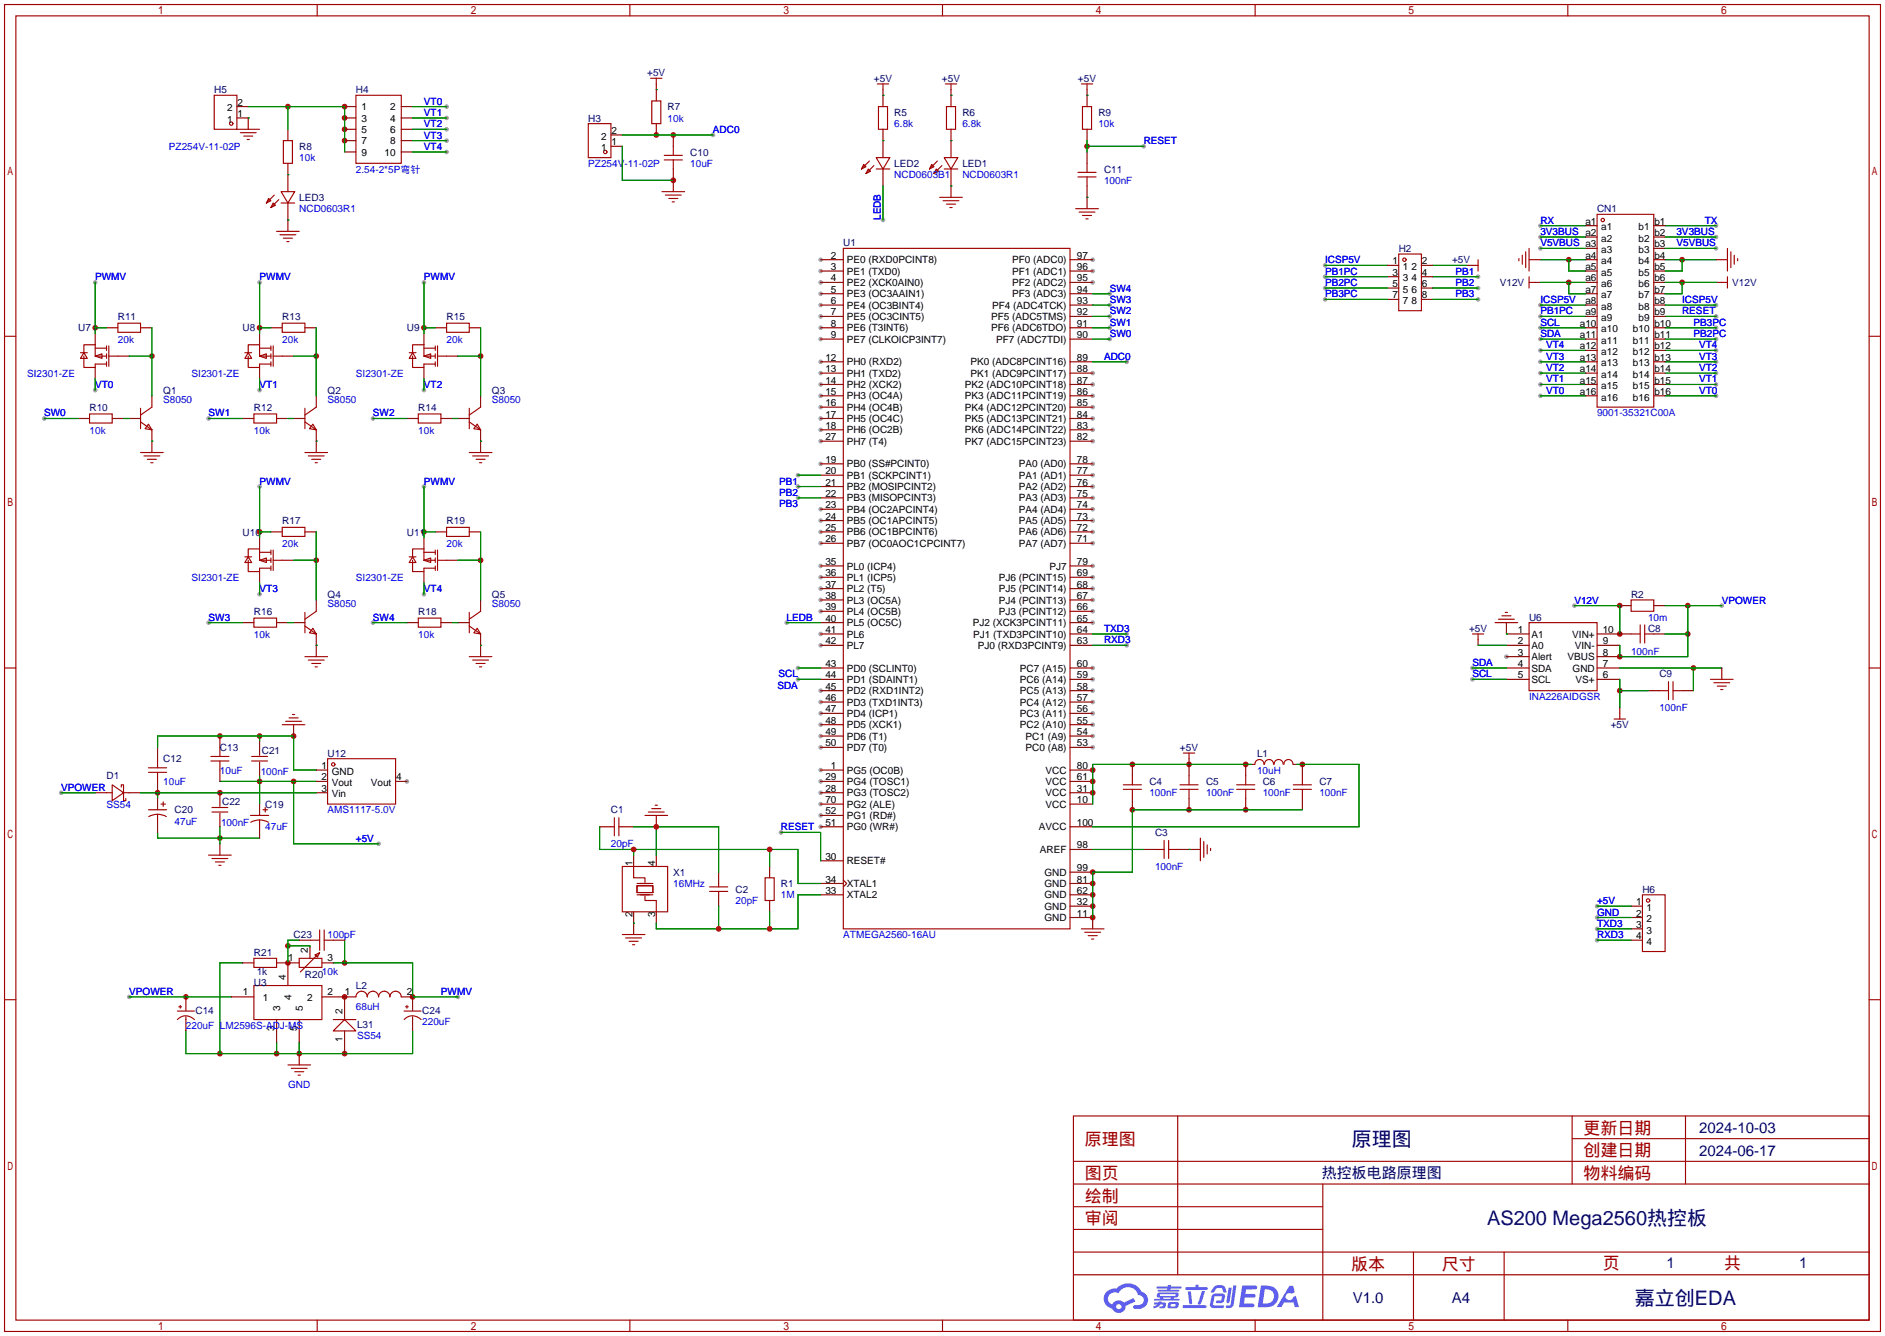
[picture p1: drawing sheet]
<svg xmlns="http://www.w3.org/2000/svg" width="422mm" height="299mm" viewBox="0 0 422 299" stroke-linecap="round" stroke-linejoin="round" font-family="sans-serif">
<defs><g id="words">
<g font-size="4.5" fill="#000080">
<text x="302.9" y="256.7">原理图</text>
<text x="333.2" y="274.4">AS200 Mega2560热控板</text>
<text x="366.4" y="292.2">嘉立创EDA</text>
</g>
<g font-size="3.8" fill="#a00000">
<text x="243.1" y="256.4">原理图</text>
<text x="354.8" y="253.9">更新日期</text>
<text x="354.8" y="259">创建日期</text>
<text x="243.1" y="269.1">绘制</text>
<text x="243.1" y="264">图页</text>
<text x="354.8" y="264">物料编码</text>
<text x="243.1" y="274.2">审阅</text>
<text x="302.8" y="284.4">版本</text>
<text x="323.1" y="284.4">尺寸</text>
<text x="359.2" y="284.1">页</text>
<text x="386.3" y="284.1">共</text>
</g>
<g font-size="3.4" fill="#000080">
<text x="380.7" y="253.7">2024-10-03</text>
<text x="296.2" y="263.9">热控板电路原理图</text>
<text x="380.7" y="258.8">2024-06-17</text>
<text x="373.5" y="283.9">1</text>
<text x="403.2" y="283.9">1</text>
<text x="303.1" y="291.8">V1.0</text>
<text x="325.3" y="291.8">A4</text>
</g>
<g font-size="2.2" fill="#000080">
<text x="145" y="17.1">+5V</text>
<text x="48" y="20.9">H5</text>
<text x="79.8" y="20.9">H4</text>
<text x="195.8" y="18.3">+5V</text>
<text x="211.1" y="18.3">+5V</text>
<text x="241.6" y="18.3">+5V</text>
<text x="131.8" y="27.2">H3</text>
<text x="149.6" y="24.7">R7</text>
<text x="200.4" y="26">R5</text>
<text x="215.6" y="26">R6</text>
<text x="246.1" y="26">R9</text>
<text x="67.1" y="33.6">R8</text>
<text x="154.7" y="34.9">C10</text>
<text x="200.4" y="37.4">LED2</text>
<text x="215.6" y="37.4">LED1</text>
<text x="247.4" y="38.7">C11</text>
<text x="67.1" y="45">LED3</text>
<text x="357.9" y="47.6">CN1</text>
<text x="189" y="55.2">U1</text>
<text x="313.4" y="56.4">H2</text>
<text x="325.4" y="59">+5V</text>
<text x="336.1" y="64.1">V12V</text>
<text x="388.2" y="64.1">V12V</text>
<text x="26.4" y="71.7">R11</text>
<text x="63.2" y="71.7">R13</text>
<text x="100.1" y="71.7">R15</text>
<text x="17.5" y="74.2">U7</text>
<text x="54.4" y="74.2">U8</text>
<text x="91.2" y="74.2">U9</text>
<text x="36.6" y="88.2">Q1</text>
<text x="73.4" y="88.2">Q2</text>
<text x="110.2" y="88.2">Q3</text>
<text x="20.1" y="92">R10</text>
<text x="56.9" y="92">R12</text>
<text x="93.7" y="92">R14</text>
<text x="54.4" y="119.9">U10</text>
<text x="63.2" y="117.4">R17</text>
<text x="91.2" y="119.9">U11</text>
<text x="100.1" y="117.4">R19</text>
<text x="56.9" y="137.7">R16</text>
<text x="73.4" y="133.9">Q4</text>
<text x="93.7" y="137.7">R18</text>
<text x="110.2" y="133.9">Q5</text>
<text x="365.5" y="133.9">R2</text>
<text x="329.2" y="141.5">+5V</text>
<text x="342.6" y="139">U6</text>
<text x="369.3" y="141.5">C8</text>
<text x="371.9" y="151.7">C9</text>
<text x="360.9" y="163.1">+5V</text>
<text x="36.6" y="170.7">C12</text>
<text x="49.3" y="168.2">C13</text>
<text x="58.7" y="169">C21</text>
<text x="73.4" y="169.5">U12</text>
<text x="264.4" y="168.2">+5V</text>
<text x="281.7" y="169.5">L1</text>
<text x="23.9" y="174.6">D1</text>
<text x="257.6" y="175.8">C4</text>
<text x="270.3" y="175.8">C5</text>
<text x="283" y="175.8">C6</text>
<text x="295.7" y="175.8">C7</text>
<text x="39.1" y="182.2">C20</text>
<text x="49.8" y="180.4">C22</text>
<text x="59.4" y="180.9">C19</text>
<text x="136.9" y="182.2">C1</text>
<text x="258.8" y="187.3">C3</text>
<text x="150.9" y="196.1">X1</text>
<text x="164.8" y="200">C2</text>
<text x="175" y="198.7">R1</text>
<text x="368" y="200">H6</text>
<text x="56.9" y="214.2">R21</text>
<text x="65.8" y="210.1">C23</text>
<text x="56.9" y="220.9">U3</text>
<text x="57.5" y="218.4">1k</text>
<text x="68.3" y="219">R20</text>
<text x="79.8" y="221.5">L2</text>
<text x="43.8" y="227">C14</text>
<text x="94.6" y="227">C24</text>
<text x="80" y="230.2">L31</text>
</g>
<g font-size="2.2">
<text x="53.2" y="23.7">2</text>
<text x="50.9" y="27.5">1</text>
<text x="50.9" y="24.9">2</text>
<text x="53.2" y="26.2">1</text>
<text x="81" y="24.7">1</text>
<text x="81" y="27.2">3</text>
<text x="81" y="29.8">5</text>
<text x="87.4" y="24.7">2</text>
<text x="87.4" y="27.2">4</text>
<text x="87.4" y="29.8">6</text>
<text x="81" y="32.3">7</text>
<text x="81" y="34.8">9</text>
<text x="86.2" y="34.8">10</text>
<text x="87.4" y="32.3">8</text>
<text x="134.7" y="33.8">1</text>
<text x="134.7" y="31.3">2</text>
<text x="137" y="32.6">1</text>
<text x="137" y="30">2</text>
<text x="355.3" y="50.3">a1</text>
<text x="358.8" y="51.6">a1</text>
<text x="367.2" y="51.6">b1</text>
<text x="370.7" y="50.3">b1</text>
<text x="370.7" y="52.9">b2</text>
<text x="186.2" y="58">2</text>
<text x="189.7" y="59">PE0 (RXD0PCINT8)</text>
<text x="226.8" y="59">PF0 (ADC0)</text>
<text x="241.3" y="58">97</text>
<text x="312.1" y="59.2">1</text>
<text x="318.6" y="59.2">2</text>
<text x="355.3" y="58">a4</text>
<text x="358.8" y="54.1">a2</text>
<text x="358.8" y="56.7">a3</text>
<text x="358.8" y="59.2">a4</text>
<text x="367.2" y="54.1">b2</text>
<text x="367.2" y="56.7">b3</text>
<text x="367.2" y="59.2">b4</text>
<text x="370.7" y="55.4">b3</text>
<text x="370.7" y="58">b4</text>
<text x="186.2" y="65.6">5</text>
<text x="186.2" y="63">4</text>
<text x="186.2" y="60.5">3</text>
<text x="189.7" y="64">PE2 (XCK0AIN0)</text>
<text x="189.7" y="61.5">PE1 (TXD0)</text>
<text x="226.8" y="61.5">PF1 (ADC1)</text>
<text x="226.8" y="64">PF2 (ADC2)</text>
<text x="241.3" y="60.5">96</text>
<text x="241.3" y="63">95</text>
<text x="241.3" y="65.6">94</text>
<text x="312.1" y="61.8">3</text>
<text x="312.1" y="64.3">5</text>
<text x="314.4" y="60.5">1</text>
<text x="314.4" y="63">3</text>
<text x="314.4" y="65.6">5</text>
<text x="316.3" y="65.6">6</text>
<text x="316.3" y="63">4</text>
<text x="316.3" y="60.5">2</text>
<text x="318.6" y="64.3">6</text>
<text x="318.6" y="61.8">4</text>
<text x="355.3" y="60.5">a5</text>
<text x="355.3" y="63">a6</text>
<text x="355.3" y="65.6">a7</text>
<text x="358.8" y="61.8">a5</text>
<text x="358.8" y="64.3">a6</text>
<text x="367.2" y="61.8">b5</text>
<text x="367.2" y="64.3">b6</text>
<text x="370.7" y="60.5">b5</text>
<text x="370.7" y="63">b6</text>
<text x="370.7" y="65.6">b7</text>
<text x="186.2" y="68.1">6</text>
<text x="186.2" y="70.7">7</text>
<text x="189.7" y="69.1">PE4 (OC3BINT4)</text>
<text x="189.7" y="71.7">PE5 (OC3CINT5)</text>
<text x="189.7" y="66.6">PE3 (OC3AAIN1)</text>
<text x="222.1" y="71.7">PF5 (ADC5TMS)</text>
<text x="222.3" y="69.1">PF4 (ADC4TCK)</text>
<text x="226.8" y="66.6">PF3 (ADC3)</text>
<text x="241.3" y="68.1">93</text>
<text x="241.3" y="70.7">92</text>
<text x="312.1" y="66.8">7</text>
<text x="314.4" y="68.1">7</text>
<text x="316.3" y="68.1">8</text>
<text x="318.6" y="66.8">8</text>
<text x="355.3" y="68.1">a8</text>
<text x="355.3" y="70.7">a9</text>
<text x="358.8" y="66.8">a7</text>
<text x="358.8" y="69.4">a8</text>
<text x="358.8" y="71.9">a9</text>
<text x="367.2" y="66.8">b7</text>
<text x="367.2" y="69.4">b8</text>
<text x="367.2" y="71.9">b9</text>
<text x="370.7" y="68.1">b8</text>
<text x="370.7" y="70.7">b9</text>
<text x="186.2" y="73.2">8</text>
<text x="186.2" y="75.7">9</text>
<text x="189.7" y="74.2">PE6 (T3INT6)</text>
<text x="189.7" y="76.7">PE7 (CLKOICP3INT7)</text>
<text x="222.1" y="74.2">PF6 (ADC6TDO)</text>
<text x="223.2" y="76.7">PF7 (ADC7TDI)</text>
<text x="241.3" y="73.2">91</text>
<text x="241.3" y="75.7">90</text>
<text x="354" y="73.2">a10</text>
<text x="354" y="75.7">a11</text>
<text x="358.8" y="74.5">a10</text>
<text x="358.8" y="77">a11</text>
<text x="365.9" y="74.5">b10</text>
<text x="365.9" y="77">b11</text>
<text x="370.7" y="73.2">b10</text>
<text x="370.7" y="75.7">b11</text>
<text x="185" y="83.4">13</text>
<text x="185" y="80.8">12</text>
<text x="189.7" y="81.8">PH0 (RXD2)</text>
<text x="217.5" y="81.8">PK0 (ADC8PCINT16)</text>
<text x="241.3" y="83.4">88</text>
<text x="241.3" y="80.8">89</text>
<text x="354" y="78.3">a12</text>
<text x="354" y="80.8">a13</text>
<text x="354" y="83.4">a14</text>
<text x="358.8" y="79.5">a12</text>
<text x="358.8" y="82.1">a13</text>
<text x="365.9" y="79.5">b12</text>
<text x="365.9" y="82.1">b13</text>
<text x="370.7" y="78.3">b12</text>
<text x="370.7" y="80.8">b13</text>
<text x="370.7" y="83.4">b14</text>
<text x="185" y="85.9">14</text>
<text x="185" y="88.4">15</text>
<text x="189.7" y="86.9">PH2 (XCK2)</text>
<text x="189.7" y="84.4">PH1 (TXD2)</text>
<text x="189.7" y="89.4">PH3 (OC4A)</text>
<text x="216.2" y="89.4">PK3 (ADC11PCINT19)</text>
<text x="216.2" y="86.9">PK2 (ADC10PCINT18)</text>
<text x="217.5" y="84.4">PK1 (ADC9PCINT17)</text>
<text x="241.3" y="88.4">86</text>
<text x="241.3" y="85.9">87</text>
<text x="354" y="85.9">a15</text>
<text x="354" y="88.4">a16</text>
<text x="358.8" y="84.6">a14</text>
<text x="358.8" y="87.2">a15</text>
<text x="358.8" y="89.7">a16</text>
<text x="365.9" y="84.6">b14</text>
<text x="365.9" y="87.2">b15</text>
<text x="365.9" y="89.7">b16</text>
<text x="370.7" y="85.9">b15</text>
<text x="370.7" y="88.4">b16</text>
<text x="185" y="91">16</text>
<text x="185" y="93.5">17</text>
<text x="189.7" y="92">PH4 (OC4B)</text>
<text x="189.7" y="94.5">PH5 (OC4C)</text>
<text x="216.2" y="94.5">PK5 (ADC13PCINT21)</text>
<text x="216.2" y="92">PK4 (ADC12PCINT20)</text>
<text x="241.3" y="93.5">84</text>
<text x="241.3" y="91">85</text>
<text x="185" y="96.1">18</text>
<text x="185" y="98.6">27</text>
<text x="189.7" y="97.1">PH6 (OC2B)</text>
<text x="189.7" y="99.6">PH7 (T4)</text>
<text x="216.2" y="97.1">PK6 (ADC14PCINT22)</text>
<text x="216.2" y="99.6">PK7 (ADC15PCINT23)</text>
<text x="241.3" y="96.1">83</text>
<text x="241.3" y="98.6">82</text>
<text x="185" y="106.2">20</text>
<text x="185" y="103.7">19</text>
<text x="189.7" y="107.2">PB1 (SCKPCINT1)</text>
<text x="189.7" y="104.7">PB0 (SS#PCINT0)</text>
<text x="228.3" y="107.2">PA1 (AD1)</text>
<text x="228.3" y="104.7">PA0 (AD0)</text>
<text x="241.3" y="106.2">77</text>
<text x="241.3" y="103.7">78</text>
<text x="185" y="108.8">21</text>
<text x="185" y="111.3">22</text>
<text x="185" y="113.8">23</text>
<text x="189.7" y="109.8">PB2 (MOSIPCINT2)</text>
<text x="189.7" y="112.3">PB3 (MISOPCINT3)</text>
<text x="228.3" y="112.3">PA3 (AD3)</text>
<text x="228.3" y="109.8">PA2 (AD2)</text>
<text x="241.3" y="113.8">74</text>
<text x="241.3" y="111.3">75</text>
<text x="241.3" y="108.8">76</text>
<text x="185" y="118.9">25</text>
<text x="185" y="116.4">24</text>
<text x="189.7" y="119.9">PB6 (OC1BPCINT6)</text>
<text x="189.7" y="117.4">PB5 (OC1APCINT5)</text>
<text x="189.7" y="114.8">PB4 (OC2APCINT4)</text>
<text x="228.3" y="114.8">PA4 (AD4)</text>
<text x="228.3" y="117.4">PA5 (AD5)</text>
<text x="228.3" y="119.9">PA6 (AD6)</text>
<text x="241.3" y="116.4">73</text>
<text x="241.3" y="118.9">72</text>
<text x="185" y="121.5">26</text>
<text x="189.7" y="122.5">PB7 (OC0AOC1CPCINT7)</text>
<text x="228.3" y="122.5">PA7 (AD7)</text>
<text x="241.3" y="121.5">71</text>
<text x="185" y="131.6">37</text>
<text x="185" y="126.5">35</text>
<text x="185" y="129.1">36</text>
<text x="189.7" y="127.5">PL0 (ICP4)</text>
<text x="189.7" y="130.1">PL1 (ICP5)</text>
<text x="223.8" y="130.1">PJ6 (PCINT15)</text>
<text x="235.2" y="127.5">PJ7</text>
<text x="241.3" y="131.6">68</text>
<text x="241.3" y="129.1">69</text>
<text x="241.3" y="126.5">79</text>
<text x="185" y="134.2">38</text>
<text x="185" y="136.7">39</text>
<text x="189.7" y="132.6">PL2 (T5)</text>
<text x="189.7" y="135.2">PL3 (OC5A)</text>
<text x="189.7" y="137.7">PL4 (OC5B)</text>
<text x="223.8" y="132.6">PJ5 (PCINT14)</text>
<text x="223.8" y="137.7">PJ3 (PCINT12)</text>
<text x="223.8" y="135.2">PJ4 (PCINT13)</text>
<text x="241.3" y="136.7">66</text>
<text x="241.3" y="134.2">67</text>
<text x="185" y="139.2">40</text>
<text x="185" y="141.8">41</text>
<text x="189.7" y="140.2">PL5 (OC5C)</text>
<text x="189.7" y="142.8">PL6</text>
<text x="218" y="140.2">PJ2 (XCK3PCINT11)</text>
<text x="218.1" y="142.8">PJ1 (TXD3PCINT10)</text>
<text x="241.3" y="139.2">65</text>
<text x="241.3" y="141.8">64</text>
<text x="340.1" y="141.8">1</text>
<text x="343.2" y="142.8">A1</text>
<text x="352.3" y="142.8">VIN+</text>
<text x="359.2" y="141.8">10</text>
<text x="185" y="149.4">43</text>
<text x="185" y="144.3">42</text>
<text x="189.7" y="145.3">PL7</text>
<text x="219.1" y="145.3">PJ0 (RXD3PCINT9)</text>
<text x="241.3" y="144.3">63</text>
<text x="241.3" y="149.4">60</text>
<text x="340.1" y="144.3">2</text>
<text x="340.1" y="146.9">3</text>
<text x="340.1" y="149.4">4</text>
<text x="343.2" y="145.3">A0</text>
<text x="343.2" y="147.9">Alert</text>
<text x="351.3" y="147.9">VBUS</text>
<text x="352.9" y="145.3">VIN-</text>
<text x="359.2" y="149.4">7</text>
<text x="359.2" y="146.9">8</text>
<text x="359.2" y="144.3">9</text>
<text x="185" y="154.5">45</text>
<text x="185" y="151.9">44</text>
<text x="189.7" y="155.5">PD2 (RXD1INT2)</text>
<text x="189.7" y="152.9">PD1 (SDAINT1)</text>
<text x="189.7" y="150.4">PD0 (SCLINT0)</text>
<text x="228.6" y="155.5">PC5 (A13)</text>
<text x="228.6" y="152.9">PC6 (A14)</text>
<text x="228.6" y="150.4">PC7 (A15)</text>
<text x="241.3" y="154.5">58</text>
<text x="241.3" y="151.9">59</text>
<text x="340.1" y="151.9">5</text>
<text x="343.2" y="150.4">SDA</text>
<text x="343.2" y="152.9">SCL</text>
<text x="352.4" y="150.4">GND</text>
<text x="353.1" y="152.9">VS+</text>
<text x="359.2" y="151.9">6</text>
<text x="185" y="157">46</text>
<text x="185" y="159.6">47</text>
<text x="189.7" y="158">PD3 (TXD1INT3)</text>
<text x="189.7" y="160.6">PD4 (ICP1)</text>
<text x="228.6" y="160.6">PC3 (A11)</text>
<text x="228.6" y="158">PC4 (A12)</text>
<text x="241.3" y="159.6">56</text>
<text x="241.3" y="157">57</text>
<text x="185" y="162.1">48</text>
<text x="185" y="164.6">49</text>
<text x="185" y="167.2">50</text>
<text x="189.7" y="163.1">PD5 (XCK1)</text>
<text x="189.7" y="165.6">PD6 (T1)</text>
<text x="228.6" y="163.1">PC2 (A10)</text>
<text x="229.8" y="165.6">PC1 (A9)</text>
<text x="241.3" y="164.6">54</text>
<text x="241.3" y="162.1">55</text>
<text x="241.3" y="167.2">53</text>
<text x="72" y="172.3">1</text>
<text x="74.3" y="173.5">GND</text>
<text x="186.2" y="172.3">1</text>
<text x="189.7" y="173.3">PG5 (OC0B)</text>
<text x="189.7" y="168.2">PD7 (T0)</text>
<text x="229.8" y="168.2">PC0 (A8)</text>
<text x="234.3" y="173.3">VCC</text>
<text x="241.3" y="172.3">80</text>
<text x="72" y="177.3">3</text>
<text x="72" y="174.8">2</text>
<text x="74.3" y="178.6">Vin</text>
<text x="74.3" y="176.1">Vout</text>
<text x="83.1" y="176.1">Vout</text>
<text x="88.8" y="174.8">4</text>
<text x="185" y="179.9">70</text>
<text x="185" y="177.3">28</text>
<text x="185" y="174.8">29</text>
<text x="189.7" y="178.3">PG3 (TOSC2)</text>
<text x="189.7" y="175.8">PG4 (TOSC1)</text>
<text x="234.3" y="178.3">VCC</text>
<text x="234.3" y="175.8">VCC</text>
<text x="241.3" y="177.3">31</text>
<text x="241.3" y="179.9">10</text>
<text x="241.3" y="174.8">61</text>
<text x="185" y="185">51</text>
<text x="185" y="182.4">52</text>
<text x="189.7" y="186">PG0 (WR#)</text>
<text x="189.7" y="183.4">PG1 (RD#)</text>
<text x="189.7" y="180.9">PG2 (ALE)</text>
<text x="232.8" y="186">AVCC</text>
<text x="234.3" y="180.9">VCC</text>
<text x="241.3" y="185">100</text>
<text x="233" y="191">AREF</text>
<text x="241.3" y="190">98</text>
<text x="141.8" y="194.1" transform="rotate(-90 141.8 194.1)">1</text>
<text x="146.9" y="194.1" transform="rotate(-90 146.9 194.1)">4</text>
<text x="185" y="192.6">30</text>
<text x="185" y="197.7">34</text>
<text x="189.7" y="193.6">RESET#</text>
<text x="234" y="196.1">GND</text>
<text x="241.3" y="197.7">81</text>
<text x="241.3" y="195.1">99</text>
<text x="185" y="200.2">33</text>
<text x="189.7" y="198.7">XTAL1</text>
<text x="189.7" y="201.2">XTAL2</text>
<text x="234" y="203.7">GND</text>
<text x="234" y="198.7">GND</text>
<text x="234" y="201.2">GND</text>
<text x="241.3" y="202.7">32</text>
<text x="241.3" y="200.2">62</text>
<text x="366.7" y="202.7">1</text>
<text x="141.8" y="205.5" transform="rotate(-90 141.8 205.5)">2</text>
<text x="146.9" y="205.5" transform="rotate(-90 146.9 205.5)">3</text>
<text x="234" y="206.3">GND</text>
<text x="241.3" y="205.3">11</text>
<text x="366.7" y="205.3">2</text>
<text x="366.7" y="207.8">3</text>
<text x="369" y="204">1</text>
<text x="369" y="206.5">2</text>
<text x="369" y="209.1">3</text>
<text x="64.5" y="215.2">1</text>
<text x="69" y="213.3" transform="rotate(-90 69 213.3)">2</text>
<text x="73.4" y="215.2">3</text>
<text x="366.7" y="210.4">4</text>
<text x="369" y="211.6">4</text>
<text x="64.1" y="219.5" transform="rotate(-90 64.1 219.5)">4</text>
<text x="54.4" y="222.8">1</text>
<text x="58.9" y="224.1">1</text>
<text x="62.8" y="226.3" transform="rotate(-90 62.8 226.3)">3</text>
<text x="65.3" y="224" transform="rotate(-90 65.3 224)">4</text>
<text x="67.9" y="226.3" transform="rotate(-90 67.9 226.3)">5</text>
<text x="68.9" y="224.1">2</text>
<text x="73.4" y="222.8">2</text>
<text x="76.8" y="227.1" transform="rotate(-90 76.8 227.1)">2</text>
<text x="77.2" y="222.8">1</text>
<text x="91.2" y="222.8">2</text>
<text x="61.5" y="230.9" transform="rotate(-90 61.5 230.9)">3</text>
<text x="66.6" y="230.9" transform="rotate(-90 66.6 230.9)">5</text>
<text x="76.8" y="233.4" transform="rotate(-90 76.8 233.4)">1</text>
</g>
<g font-size="2.2" fill="#00f">
<text x="95" y="23.4">VT0</text>
<text x="95" y="26">VT1</text>
<text x="95" y="28.5">VT2</text>
<text x="149.6" y="27.2">10k</text>
<text x="159.8" y="29.8">ADC0</text>
<text x="200.4" y="28.5">6.8k</text>
<text x="215.6" y="28.5">6.8k</text>
<text x="246.1" y="28.5">10k</text>
<text x="37.8" y="33.6">PZ254V-11-02P</text>
<text x="95" y="31">VT3</text>
<text x="95" y="33.6">VT4</text>
<text x="256.3" y="32.3">RESET</text>
<text x="67.1" y="36.1">10k</text>
<text x="79.8" y="38.7">2.54-2*5P弯针</text>
<text x="131.8" y="37.4">PZ254V-11-02P</text>
<text x="154.7" y="37.4">10uF</text>
<text x="200.4" y="39.9">NCD0603B1</text>
<text x="215.6" y="39.9">NCD0603R1</text>
<text x="247.4" y="41.2">100nF</text>
<text x="67.1" y="47.6">NCD0603R1</text>
<text x="197.4" y="49.3" transform="rotate(-90 197.4 49.3)">LEDB</text>
<text x="345.2" y="50.1">RX</text>
<text x="345.2" y="52.6">3V3BUS a2</text>
<text x="375.7" y="52.6">3V3BUS</text>
<text x="382" y="50.1">TX</text>
<text x="296.9" y="59">ICSP5V</text>
<text x="345.2" y="55.2">V5VBUS a3</text>
<text x="375.7" y="55.2">V5VBUS</text>
<text x="21.3" y="62.8">PWMV</text>
<text x="58.2" y="62.8">PWMV</text>
<text x="95" y="62.8">PWMV</text>
<text x="248.7" y="65.3">SW4</text>
<text x="296.9" y="61.5">PB1PC</text>
<text x="296.9" y="64.1">PB2PC</text>
<text x="326.1" y="64.1">PB2</text>
<text x="326.1" y="61.5">PB1</text>
<text x="248.7" y="70.4">SW2</text>
<text x="248.7" y="67.9">SW3</text>
<text x="296.9" y="66.6">PB3PC</text>
<text x="326.1" y="66.6">PB3</text>
<text x="345.2" y="70.4">PB1PC</text>
<text x="345.2" y="67.9">ICSP5V</text>
<text x="376.9" y="70.4">RESET</text>
<text x="376.9" y="67.9">ICSP5V</text>
<text x="26.4" y="76.8">20k</text>
<text x="63.2" y="76.8">20k</text>
<text x="100.1" y="76.8">20k</text>
<text x="248.7" y="75.5">SW0</text>
<text x="248.7" y="73">SW1</text>
<text x="345.2" y="73">SCL</text>
<text x="345.2" y="75.5">SDA</text>
<text x="379.5" y="75.5">PB2PC</text>
<text x="379.5" y="73">PB3PC</text>
<text x="247.4" y="80.6">ADC0</text>
<text x="346.5" y="83.1">VT2</text>
<text x="346.5" y="80.6">VT3</text>
<text x="346.5" y="78">VT4</text>
<text x="380.7" y="78">VT4</text>
<text x="380.7" y="80.6">VT3</text>
<text x="380.7" y="83.1">VT2</text>
<text x="6.1" y="84.4">SI2301-ZE</text>
<text x="21.3" y="86.9">VT0</text>
<text x="42.9" y="84.4">SI2301-ZE</text>
<text x="58.2" y="86.9">VT1</text>
<text x="79.8" y="84.4">SI2301-ZE</text>
<text x="95" y="86.9">VT2</text>
<text x="346.5" y="88.2">VT0</text>
<text x="346.5" y="85.7">VT1</text>
<text x="380.7" y="85.7">VT1</text>
<text x="380.7" y="88.2">VT0</text>
<text x="9.9" y="93.3">SW0</text>
<text x="36.6" y="90.2">S8050</text>
<text x="46.7" y="93.3">SW1</text>
<text x="73.4" y="90.2">S8050</text>
<text x="83.6" y="93.3">SW2</text>
<text x="110.2" y="90.2">S8050</text>
<text x="357.9" y="93.3">9001-35321C00A</text>
<text x="20.1" y="97.1">10k</text>
<text x="56.9" y="97.1">10k</text>
<text x="93.7" y="97.1">10k</text>
<text x="58.2" y="108.5">PWMV</text>
<text x="95" y="108.5">PWMV</text>
<text x="174.6" y="108.5">PB1</text>
<text x="174.6" y="111.1">PB2</text>
<text x="174.6" y="113.6">PB3</text>
<text x="63.2" y="122.5">20k</text>
<text x="100.1" y="122.5">20k</text>
<text x="42.9" y="130.1">SI2301-ZE</text>
<text x="79.8" y="130.1">SI2301-ZE</text>
<text x="58.2" y="132.6">VT3</text>
<text x="73.4" y="135.9">S8050</text>
<text x="95" y="132.6">VT4</text>
<text x="110.2" y="135.9">S8050</text>
<text x="352.8" y="135.2">V12V</text>
<text x="385.8" y="135.2">VPOWER</text>
<text x="46.7" y="139">SW3</text>
<text x="56.9" y="142.8">10k</text>
<text x="83.6" y="139">SW4</text>
<text x="93.7" y="142.8">10k</text>
<text x="176.3" y="139">LEDB</text>
<text x="247.4" y="141.5">TXD3</text>
<text x="369.3" y="139">10m</text>
<text x="247.4" y="144.1">RXD3</text>
<text x="329.9" y="149.2">SDA</text>
<text x="365.5" y="146.6">100nF</text>
<text x="174.2" y="154.2">SDA</text>
<text x="174.5" y="151.7">SCL</text>
<text x="329.9" y="151.7">SCL</text>
<text x="342.6" y="156.8">INA226AIDGSR</text>
<text x="371.9" y="159.3">100nF</text>
<text x="49.3" y="173.3">10uF</text>
<text x="58.4" y="173.5">100nF</text>
<text x="281.7" y="173.3">10uH</text>
<text x="13.7" y="177.1">VPOWER</text>
<text x="36.6" y="175.8">10uF</text>
<text x="257.6" y="178.4">100nF</text>
<text x="270.3" y="178.4">100nF</text>
<text x="283" y="178.4">100nF</text>
<text x="295.7" y="178.4">100nF</text>
<text x="23.9" y="180.9">SS54</text>
<text x="39.1" y="184.7">47uF</text>
<text x="49.5" y="185">100nF</text>
<text x="59.4" y="186">47uF</text>
<text x="73.4" y="182.2">AMS1117-5.0V</text>
<text x="175" y="186">RESET</text>
<text x="79.8" y="188.5">+5V</text>
<text x="136.9" y="189.8">20pF</text>
<text x="258.8" y="194.9">100nF</text>
<text x="150.9" y="198.7">16MHz</text>
<text x="164.8" y="202.5">20pF</text>
<text x="175" y="201.2">1M</text>
<text x="357.9" y="202.5">+5V</text>
<text x="357.9" y="205">GND</text>
<text x="357.9" y="207.6">TXD3</text>
<text x="73.4" y="210.1">100pF</text>
<text x="189" y="210.1">ATMEGA2560-16AU</text>
<text x="357.9" y="210.1">RXD3</text>
<text x="72.1" y="218.4">10k</text>
<text x="29" y="222.8">VPOWER</text>
<text x="79.8" y="226.1">68uH</text>
<text x="98.8" y="222.8">PWMV</text>
<text x="41.7" y="230.4">220uF</text>
<text x="49.3" y="230.4">LM2596S-ADJ-MS</text>
<text x="80" y="232.7">SS54</text>
<text x="94.6" y="229.5">220uF</text>
<text x="64.6" y="243.6">GND</text>
</g>
</g></defs>
<g fill="#999">
<circle cx="183.9" cy="172.5" r=".51"/>
<circle cx="183.9" cy="154.7" r=".51"/>
<circle cx="244.9" cy="114" r=".51"/>
<circle cx="244.9" cy="121.7" r=".51"/>
<circle cx="244.9" cy="116.6" r=".51"/>
<circle cx="244.9" cy="164.8" r=".51"/>
<circle cx="244.9" cy="162.3" r=".51"/>
<circle cx="244.9" cy="159.8" r=".51"/>
<circle cx="244.9" cy="157.2" r=".51"/>
<circle cx="244.9" cy="154.7" r=".51"/>
<circle cx="244.9" cy="131.8" r=".51"/>
<circle cx="244.9" cy="129.3" r=".51"/>
<circle cx="183.9" cy="119.1" r=".51"/>
<circle cx="183.9" cy="157.2" r=".51"/>
<circle cx="183.9" cy="159.8" r=".51"/>
<circle cx="183.9" cy="162.3" r=".51"/>
<circle cx="183.9" cy="164.8" r=".51"/>
<circle cx="183.9" cy="167.4" r=".51"/>
<circle cx="244.9" cy="60.7" r=".51"/>
<circle cx="244.9" cy="63.2" r=".51"/>
<circle cx="244.9" cy="167.4" r=".51"/>
<circle cx="244.9" cy="111.5" r=".51"/>
<circle cx="183.9" cy="185.2" r=".51"/>
<circle cx="183.9" cy="182.6" r=".51"/>
<circle cx="183.9" cy="180.1" r=".51"/>
<circle cx="244.9" cy="119.1" r=".51"/>
<circle cx="183.9" cy="86.1" r=".51"/>
<circle cx="183.9" cy="131.8" r=".51"/>
<circle cx="183.9" cy="134.4" r=".51"/>
<circle cx="183.9" cy="136.9" r=".51"/>
<circle cx="183.9" cy="142" r=".51"/>
<circle cx="183.9" cy="177.5" r=".51"/>
<circle cx="183.9" cy="116.6" r=".51"/>
<circle cx="244.9" cy="106.4" r=".51"/>
<circle cx="244.9" cy="109" r=".51"/>
<circle cx="183.9" cy="68.3" r=".51"/>
<circle cx="183.9" cy="70.9" r=".51"/>
<circle cx="183.9" cy="73.4" r=".51"/>
<circle cx="183.9" cy="75.9" r=".51"/>
<circle cx="244.9" cy="136.9" r=".51"/>
<circle cx="244.9" cy="93.7" r=".51"/>
<circle cx="244.9" cy="91.2" r=".51"/>
<circle cx="244.9" cy="88.6" r=".51"/>
<circle cx="183.9" cy="114" r=".51"/>
<circle cx="244.9" cy="103.9" r=".51"/>
<circle cx="244.9" cy="86.1" r=".51"/>
<circle cx="244.9" cy="139.4" r=".51"/>
<circle cx="183.9" cy="175" r=".51"/>
<circle cx="244.9" cy="58.2" r=".51"/>
<circle cx="183.9" cy="65.8" r=".51"/>
<circle cx="183.9" cy="63.2" r=".51"/>
<circle cx="183.9" cy="60.7" r=".51"/>
<circle cx="183.9" cy="58.2" r=".51"/>
<circle cx="183.9" cy="121.7" r=".51"/>
<circle cx="183.9" cy="103.9" r=".51"/>
<circle cx="183.9" cy="83.6" r=".51"/>
<circle cx="244.9" cy="126.7" r=".51"/>
<circle cx="244.9" cy="134.4" r=".51"/>
<circle cx="183.9" cy="144.5" r=".51"/>
<circle cx="183.9" cy="81" r=".51"/>
<circle cx="183.9" cy="88.6" r=".51"/>
<circle cx="183.9" cy="91.2" r=".51"/>
<circle cx="183.9" cy="93.7" r=".51"/>
<circle cx="183.9" cy="96.3" r=".51"/>
<circle cx="183.9" cy="98.8" r=".51"/>
<circle cx="244.9" cy="96.3" r=".51"/>
<circle cx="244.9" cy="83.6" r=".51"/>
<circle cx="183.9" cy="126.7" r=".51"/>
<circle cx="244.9" cy="98.8" r=".51"/>
<circle cx="183.9" cy="129.3" r=".51"/>
<circle cx="244.9" cy="152.1" r=".51"/>
<circle cx="244.9" cy="149.6" r=".51"/>
<circle cx="337.6" cy="147.1" r=".51"/>
<circle cx="91.2" cy="175" r=".51"/>
<circle cx="178.8" cy="106.4" r=".51"/>
<circle cx="178.8" cy="109" r=".51"/>
<circle cx="178.8" cy="111.5" r=".51"/>
<circle cx="178.8" cy="149.6" r=".51"/>
<circle cx="178.8" cy="152.1" r=".51"/>
<circle cx="248.7" cy="75.9" r=".51"/>
<circle cx="248.7" cy="73.4" r=".51"/>
<circle cx="248.7" cy="70.9" r=".51"/>
<circle cx="248.7" cy="68.3" r=".51"/>
<circle cx="248.7" cy="65.8" r=".51"/>
<circle cx="329.9" cy="149.6" r=".51"/>
<circle cx="329.9" cy="152.1" r=".51"/>
<circle cx="352.8" cy="135.6" r=".51"/>
<circle cx="385.8" cy="135.6" r=".51"/>
<circle cx="197.9" cy="49.3" r=".51"/>
<circle cx="176.3" cy="139.4" r=".51"/>
<circle cx="252.5" cy="81" r=".51"/>
<circle cx="159.8" cy="30.2" r=".51"/>
<circle cx="100.1" cy="23.9" r=".51"/>
<circle cx="100.1" cy="26.4" r=".51"/>
<circle cx="100.1" cy="29" r=".51"/>
<circle cx="100.1" cy="31.5" r=".51"/>
<circle cx="100.1" cy="34" r=".51"/>
<circle cx="256.3" cy="32.8" r=".51"/>
<circle cx="9.9" cy="93.7" r=".51"/>
<circle cx="21.3" cy="63.2" r=".51"/>
<circle cx="21.3" cy="87.4" r=".51"/>
<circle cx="46.7" cy="93.7" r=".51"/>
<circle cx="58.2" cy="63.2" r=".51"/>
<circle cx="58.2" cy="87.4" r=".51"/>
<circle cx="83.6" cy="93.7" r=".51"/>
<circle cx="95" cy="63.2" r=".51"/>
<circle cx="95" cy="87.4" r=".51"/>
<circle cx="46.7" cy="139.4" r=".51"/>
<circle cx="58.2" cy="109" r=".51"/>
<circle cx="58.2" cy="133.1" r=".51"/>
<circle cx="83.6" cy="139.4" r=".51"/>
<circle cx="95" cy="109" r=".51"/>
<circle cx="95" cy="133.1" r=".51"/>
<circle cx="13.7" cy="177.5" r=".51"/>
<circle cx="84.8" cy="189" r=".51"/>
<circle cx="175" cy="186.4" r=".51"/>
<circle cx="252.5" cy="144.5" r=".51"/>
<circle cx="252.5" cy="142" r=".51"/>
<circle cx="357.9" cy="202.9" r=".51"/>
<circle cx="357.9" cy="205.5" r=".51"/>
<circle cx="357.9" cy="208" r=".51"/>
<circle cx="357.9" cy="210.6" r=".51"/>
<circle cx="296.9" cy="59.4" r=".51"/>
<circle cx="331.2" cy="64.5" r=".51"/>
<circle cx="331.2" cy="62" r=".51"/>
<circle cx="296.9" cy="67.1" r=".51"/>
<circle cx="331.2" cy="67.1" r=".51"/>
<circle cx="296.9" cy="62" r=".51"/>
<circle cx="296.9" cy="64.5" r=".51"/>
<circle cx="102.6" cy="223.3" r=".51"/>
<circle cx="29" cy="223.3" r=".51"/>
<circle cx="345.2" cy="88.6" r=".51"/>
<circle cx="345.2" cy="86.1" r=".51"/>
<circle cx="345.2" cy="83.6" r=".51"/>
<circle cx="345.2" cy="81" r=".51"/>
<circle cx="345.2" cy="78.5" r=".51"/>
<circle cx="384.6" cy="78.5" r=".51"/>
<circle cx="384.6" cy="81" r=".51"/>
<circle cx="384.6" cy="83.6" r=".51"/>
<circle cx="384.6" cy="86.1" r=".51"/>
<circle cx="384.6" cy="88.6" r=".51"/>
<circle cx="384.6" cy="75.9" r=".51"/>
<circle cx="384.6" cy="73.4" r=".51"/>
<circle cx="384.6" cy="70.9" r=".51"/>
<circle cx="384.6" cy="68.3" r=".51"/>
<circle cx="384.6" cy="53.1" r=".51"/>
<circle cx="384.6" cy="50.5" r=".51"/>
<circle cx="345.2" cy="50.5" r=".51"/>
<circle cx="345.2" cy="53.1" r=".51"/>
<circle cx="345.2" cy="73.4" r=".51"/>
<circle cx="345.2" cy="75.9" r=".51"/>
<circle cx="345.2" cy="70.9" r=".51"/>
<circle cx="345.2" cy="68.3" r=".51"/>
<circle cx="384.6" cy="55.6" r=".51"/>
<circle cx="345.2" cy="55.6" r=".51"/>
</g>
<g fill="none" stroke="#a10000" stroke-width=".25">
<path d="M1 1h420.4v297.2h-420.4zM3.6 3.6h415.2v292.1h-415.2zM71.1 1v2.6M141.1 1v2.6M211.2 1v2.6M281.3 1v2.6M351.3 1v2.6M1 75.3h2.6M418.8 75.3h2.6M1 149.6h2.6M418.8 149.6h2.6M1 223.9h2.6"/>
<path d="M418.8 223.9h2.6M240.5 249.9h178.3v45.8h-178.3zM263.9 249.9v35.6M352.3 249.9v15.3M352.3 255h66.5M377.7 249.9v15.3M240.5 270.3h55.9M240.5 265.2h178.3M240.5 275.3h55.9M240.5 260.1h178.3M296.4 265.2v30.5M71.1 295.7v2.5"/>
<path d="M141.1 295.7v2.5M211.2 295.7v2.5M240.5 285.5h178.3M240.5 280.4h178.3M281.3 295.7v2.5M316.7 280.4v15.3M337.1 280.4v15.3M351.3 295.7v2.5"/>
</g>
<g fill="#5487ff">
<path d="M278.4 287.9h2.6a.48 .48 0 0 1 .7 .4 .48 .48 0 0 1-.7 .5h-1.8l-.1 1h1.9a.43 .43 0 0 1 .4 .5 .43 .43 0 0 1-.5 .3h-1.9l-.2 1.3h1.6a.45 .45 0 0 1 .6 .2 .45 .45 0 0 1-.1 .6l-3.3 .1z"/>
<path d="M288.9 288h.9l.4 1.4-.8 .4a.84 .84 0 0 0-1.2 .2 .84 .84 0 0 0 .3 1.2 .84 .84 0 0 0 1.2-.4l.1-.3 .6-.3 .7 2.5h-1l-.3-1h-2l-.6 1h-1.1z"/>
<path d="M275.3 288.4h.7l-.5 3.2a.36 .36 0 0 1-.3 .3 .36 .36 0 0 1-.4-.4z"/>
<path d="M276.4 287.9h.7l-.6 4.3a1.13 1.13 0 0 1-1.8 .6l.2-.4 .7-.1 .2-.2z"/>
<path d="M272.1 288.2l.6-.4h1a.77 .77 0 0 1 .8 .6l.3 .9-.1 .2h-.6l-.2-.9-.3-.1h-.9l-.7 1-.7-.1z"/>
<path d="M271.6 290l.6-.3h1.7a.81 .81 0 0 1 .6 .5 .81 .81 0 0 1-.1 .9 .81 .81 0 0 1-.9 .8h-.7a.32 .32 0 0 1-.3-.4 .32 .32 0 0 1 .4-.3h.7l.2-.9-1.6 .1-.4 1.9h2.2a.32 .32 0 0 1 .3 .4 .32 .32 0 0 1-.4 .3l-2.2-.1-.5-.3-.1-.5z"/>
<path d="M265.1 292.3h5a.33 .33 0 0 1 .3 .4 .33 .33 0 0 1-.4 .3h-4.8l-.2-.2z"/>
<path d="M269.3 289.1h.8l-.7 2a.98 .98 0 0 1-.7 1.1l-.3-.3z"/>
<path d="M266.2 289.2h.7l.3 2.6a.34 .34 0 0 1-.3 .3 .34 .34 0 0 1-.4-.2z"/>
<path d="M265.7 288.3h2.1l.3-.6h.5l-.1 .6h1.8a.32 .32 0 0 1 .4 .3 .32 .32 0 0 1-.4 .3h-4.5l-.2-.1z"/>
<path d="M258.7 291.7h.9l.1-.2h.6v.2h.8l.2 .2-.2 .9-1.3 .2v-.4h.7l.1-.4a.68 .68 0 0 0-1 .4l-1.1 .4-.2-.4 1-.4h-.7z"/>
<path d="M259.2 288.1h2.4l.1-.3h.7v.3h2.1l.3 .3-.3 .2h-2.2v.3h1.8l.2 .2-.2 .2h-4.6v-.4h2v-.3h-2.2l-.2-.1z"/>
<path d="M282.6 287.9l-.8 4.9h1.7a2.5 2.5 0 0 0 3-2.5 2.5 2.5 0 0 0-3.1-2.4zM283.4 288.8a1.65 1.65 0 0 1 2.1 1.6 1.65 1.65 0 0 1-2.2 1.5h-.3z"/>
<path d="M259.4 289.7l-.2 .7 .7 .2 .1 .3h-1.3l.1 .4h5.3l.3-.2-.2-.2h-1.2l.2-.3a.7 .7 0 0 0 .8-.2 .7 .7 0 0 0 0-.9h-4.2zM260 289.9l3.4 .1-.2 .2h-3.2zM260.7 290.6h1.7l-.2 .3h-1.4z"/>
<path d="M261.8 291.8a1.05 1.05 0 0 0 0 1.2 2.91 2.91 0 0 0 2.2-.2 .98 .98 0 0 0 0-1.2h-1.7zM262.4 292.1l.9-.1 .1 .4-.3 .2h-.8z"/>
<path d="M248.1 289.2a2.23 2.23 0 0 0-.7 2.3 2.23 2.23 0 0 0 1.8 1.6 1.58 1.58 0 0 0 1.8 .9 1.58 1.58 0 0 0 1.3-1.5l2.2-1-.5-.8-2.1 1a1.65 1.65 0 0 0-2.7 .5 1.47 1.47 0 0 1-.7-2.1 1.47 1.47 0 0 1 2.2-.4 2.3 2.3 0 0 1 2.3-1.4 2.3 2.3 0 0 1 2 1.8 1.12 1.12 0 0 1 1.3 1 1.12 1.12 0 0 1-1.1 1.2h-.7a.45 .45 0 0 0-.6 .3 .45 .45 0 0 0 .4 .6 2.21 2.21 0 0 0 2.3-.6 2.21 2.21 0 0 0 .5-2.3 2.13 2.13 0 0 0-1.3-1 3.3 3.3 0 0 0-5.6-.7l-1.1 .1zM250.1 292.7a.6 .6 0 0 1 1.2 0 .6 .6 0 0 1-1.2 0z"/>
</g>
<g fill="none" stroke="#a10000" stroke-width=".25">
<path d="M189 55.6h50.8v152.4h-50.8zM136.9 185.2h.8M137.7 183.1v4.1M138.7 183.1v4.1M138.7 185.2h.7M139.4 194.1h10.2v10.1h-10.2zM142 194.1v2.5h2.5v1M142.7 198.4h3.6v1.5h-3.6zM142.7 197.9h3.6M144.5 182.6h5.1M145.3 181.9h3.5M146 181.1h2.1"/>
<path d="M146.8 180.3h.5M159 199.6h4.1M159 198.6h4.1M161 197.9v.7M161 199.6v.8M171.4 196.6h2.1v5.1h-2.1zM258.8 190.2h2.1M260.9 188.2v4.1M261.9 188.2v4.1M261.9 190.2h2M139.4 209.3h5.1M140.2 210.1h3.6"/>
<path d="M141 210.8h2M141.7 211.6h.5M142.7 200.4h3.6M144.5 200.7v1h2.6v2.5"/>
</g>
<g fill="none" stroke="#870000" stroke-width=".25">
<path d="M183.9 58.2h5.1M239.8 58.2h5.1M183.9 60.7h5.1M183.9 63.2h5.1M183.9 68.3h5.1M183.9 70.9h5.1M183.9 73.4h5.1M183.9 75.9h5.1M183.9 65.8h5.1M239.8 60.7h5.1M239.8 63.2h5.1M239.8 68.3h5.1"/>
<path d="M239.8 70.9h5.1M239.8 73.4h5.1M239.8 75.9h5.1M239.8 65.8h5.1M183.9 86.1h5.1M183.9 93.7h5.1M183.9 91.2h5.1M183.9 88.6h5.1M183.9 83.6h5.1M183.9 81h5.1M183.9 96.3h5.1M183.9 98.8h5.1"/>
<path d="M239.8 86.1h5.1M239.8 93.7h5.1M239.8 91.2h5.1M239.8 88.6h5.1M239.8 83.6h5.1M239.8 81h5.1M239.8 96.3h5.1M239.8 98.8h5.1M183.9 114h5.1M183.9 116.6h5.1M183.9 119.1h5.1M183.9 111.5h5.1"/>
<path d="M183.9 106.4h5.1M183.9 109h5.1M183.9 103.9h5.1M239.8 114h5.1M239.8 116.6h5.1M239.8 119.1h5.1M239.8 111.5h5.1M239.8 106.4h5.1M239.8 109h5.1M239.8 103.9h5.1M183.9 121.7h5.1M183.9 131.8h5.1"/>
<path d="M183.9 129.3h5.1M183.9 134.4h5.1M183.9 136.9h5.1M183.9 139.4h5.1M183.9 126.7h5.1M239.8 121.7h5.1M239.8 131.8h5.1M239.8 129.3h5.1M239.8 134.4h5.1M239.8 136.9h5.1M239.8 139.4h5.1M239.8 126.7h5.1"/>
<path d="M183.9 144.5h5.1M183.9 154.7h5.1M183.9 159.8h5.1M183.9 157.2h5.1M183.9 152.1h5.1M183.9 149.6h5.1M183.9 142h5.1M239.8 144.5h5.1M239.8 154.7h5.1M239.8 159.8h5.1M239.8 157.2h5.1M239.8 152.1h5.1"/>
<path d="M239.8 149.6h5.1M239.8 142h5.1M183.9 177.5h5.1M183.9 172.5h5.1M183.9 164.8h5.1M183.9 162.3h5.1M183.9 167.4h5.1M183.9 175h5.1M239.8 177.5h5.1M239.8 172.5h5.1M239.8 164.8h5.1M239.8 162.3h5.1"/>
<path d="M239.8 167.4h5.1M239.8 175h5.1M134.4 185.2h2.5M139.4 185.2h2.6M142 191.5v2.6M147.1 182.6v2.6M147.1 191.5v2.6M161 195.3v2.6M172.5 194.1v2.5M183.9 185.2h5.1M183.9 197.9h5.1M183.9 192.8h5.1"/>
<path d="M183.9 182.6h5.1M183.9 180.1h5.1M189 197.1l.7 .8-.7 .7M239.8 185.2h5.1M239.8 197.9h5.1M239.8 190.2h5.1M239.8 180.1h5.1M239.8 195.3h5.1M256.3 190.2h2.5M263.9 190.2h2.5M142 204.2v5.1M147.1 204.2v2.6"/>
<path d="M161 200.4v2.5M172.5 201.7v2.5M183.9 200.4h5.1M239.8 205.5h5.1M239.8 202.9h5.1M239.8 200.4h5.1"/>
</g>
<path d="M134.4 185.2v5h44.4v7.7h5.1M142 190.2v1.3M142 185.2h19v10.1M147.1 185.2v6.3M172.5 190.2v3.9M142 206.8h.1M161 202.9v5.1M172.5 204.2v3.8M183.9 200.4h-5.1v7.6h-31.7v-1.2" fill="none" stroke="#008700" stroke-width=".25"/>
<g fill="#c00">
<circle cx="142" cy="190.2" r=".63"/>
<circle cx="172.5" cy="190.2" r=".63"/>
<circle cx="147.1" cy="185.2" r=".63"/>
<circle cx="161" cy="208" r=".63"/>
<circle cx="172.5" cy="208" r=".63"/>
<circle cx="279.1" cy="171.2" r=".63"/>
<circle cx="253.7" cy="171.2" r=".63"/>
<circle cx="244.9" cy="172.5" r=".63"/>
<circle cx="244.9" cy="175" r=".63"/>
<circle cx="244.9" cy="177.5" r=".63"/>
<circle cx="266.4" cy="171.2" r=".63"/>
<circle cx="291.8" cy="171.2" r=".63"/>
<circle cx="244.9" cy="205.5" r=".63"/>
<circle cx="244.9" cy="202.9" r=".63"/>
<circle cx="244.9" cy="200.4" r=".63"/>
<circle cx="244.9" cy="197.9" r=".63"/>
<circle cx="244.9" cy="195.3" r=".63"/>
<circle cx="279.1" cy="181.4" r=".63"/>
<circle cx="266.4" cy="181.4" r=".63"/>
<circle cx="253.7" cy="181.4" r=".63"/>
<circle cx="363" cy="135.6" r=".63"/>
<circle cx="363" cy="142" r=".63"/>
<circle cx="378.2" cy="135.6" r=".63"/>
<circle cx="378.2" cy="142" r=".63"/>
<circle cx="363" cy="147.1" r=".63"/>
<circle cx="363" cy="154.7" r=".63"/>
<circle cx="379.5" cy="149.6" r=".63"/>
<circle cx="150.9" cy="40.4" r=".63"/>
<circle cx="150.9" cy="30.2" r=".63"/>
<circle cx="147.1" cy="30.2" r=".63"/>
<circle cx="64.5" cy="23.9" r=".63"/>
<circle cx="77.2" cy="23.9" r=".63"/>
<circle cx="77.2" cy="26.4" r=".63"/>
<circle cx="77.2" cy="29" r=".63"/>
<circle cx="77.2" cy="31.5" r=".63"/>
<circle cx="243.6" cy="32.8" r=".63"/>
<circle cx="34" cy="79.8" r=".63"/>
<circle cx="21.3" cy="73.4" r=".63"/>
<circle cx="70.9" cy="79.8" r=".63"/>
<circle cx="58.2" cy="73.4" r=".63"/>
<circle cx="107.7" cy="79.8" r=".63"/>
<circle cx="95" cy="73.4" r=".63"/>
<circle cx="70.9" cy="125.5" r=".63"/>
<circle cx="58.2" cy="119.1" r=".63"/>
<circle cx="107.7" cy="125.5" r=".63"/>
<circle cx="95" cy="119.1" r=".63"/>
<circle cx="65.8" cy="175" r=".63"/>
<circle cx="58.2" cy="175" r=".63"/>
<circle cx="49.3" cy="164.8" r=".63"/>
<circle cx="58.2" cy="164.8" r=".63"/>
<circle cx="65.8" cy="164.8" r=".63"/>
<circle cx="49.3" cy="187.7" r=".63"/>
<circle cx="35.3" cy="177.5" r=".63"/>
<circle cx="49.3" cy="177.5" r=".63"/>
<circle cx="49.3" cy="236" r=".63"/>
<circle cx="62" cy="236" r=".63"/>
<circle cx="67.1" cy="236" r=".63"/>
<circle cx="77.2" cy="236" r=".63"/>
<circle cx="64.5" cy="211.8" r=".63"/>
<circle cx="64.5" cy="215.6" r=".63"/>
<circle cx="77.2" cy="215.6" r=".63"/>
<circle cx="92.5" cy="223.3" r=".63"/>
<circle cx="41.7" cy="223.3" r=".63"/>
<circle cx="77.2" cy="223.3" r=".63"/>
<circle cx="376.9" cy="58.2" r=".63"/>
<circle cx="351.5" cy="58.2" r=".63"/>
<circle cx="351.5" cy="63.2" r=".63"/>
<circle cx="376.9" cy="63.2" r=".63"/>
</g>
<g fill="none" stroke="#a10000" stroke-width=".25">
<path d="M145.8 17.5h2.5M147.1 17.5v1.3M196.6 18.8h2.5M197.9 18.8v1.3M211.8 18.8h2.6M213.1 18.8v1.3M242.3 18.8h2.6M243.6 18.8v1.3M48 21.3h5.1v7.7h-5.1zM53.1 29h5.1M53.8 29.7h3.6M54.6 30.5h2"/>
<path d="M55.4 31.2h.5M63.5 31.5h2v5.1h-2zM79.8 21.3h10.1v15.3h-10.1zM131.8 27.7h5.1v7.6h-5.1zM146 22.6h2.1v5.1h-2.1zM148.8 35.8h4.1M148.8 34.8h4.1M150.9 32.8v2M150.9 35.8v2M193.5 36.8l.6 .5-1.1 .5zM194.6 37.8l.5 .6-1 .5zM194.8 36.1l-1.8 1.7"/>
<path d="M195.8 37.1l-1.7 1.8M196.3 35.3h3.1l-1.5 2.5zM196.3 37.8h3.1M196.8 23.9h2.1v5.1h-2.1zM208.8 36.8l.5 .5-1 .5zM209.8 37.8l.5 .6-1 .5zM210.1 36.1l-1.8 1.7M211.1 37.1l-1.8 1.8M211.6 35.3h3l-1.5 2.5zM211.6 37.8h3M212.1 23.9h2v5.1h-2zM241.6 39.6h4"/>
<path d="M241.6 38.6h4M242.6 23.9h2v5.1h-2zM243.6 36.6v2M243.6 39.6v2.1M60.2 44.5l.5 .5-1 .5zM61.2 45.5l.5 .5-1 .5zM61.5 43.7l-1.8 1.8M62 51.8h5.1M62.5 44.7l-1.8 1.8M62.7 52.6h3.6M63 42.9h3l-1.5 2.6zM63 45.5h3"/>
<path d="M63.5 53.3h2M64.3 54.1h.5M148.3 42.9h5.1M149.1 43.7h3.6M149.9 44.5h2M150.6 45.2h.5M210.6 44.2h5M211.3 45h3.6M212.1 45.7h2M212.9 46.5h.5M241 46.7h5.1M241.8 47.5h3.6"/>
<path d="M242.6 48.3h2M243.3 49h.5M313.4 56.9h5.1v12.7h-5.1zM329.9 59.4h1.3M331.2 58.2v2.5M340.4 57.9v.5M341.1 57.2v2M341.9 56.4v3.5M342.6 55.6v5.1M357.9 48h12.7v43.2h-12.7zM387.1 55.6v5.1M387.9 56.4v3.5"/>
<path d="M388.6 57.2v2M389.4 57.9v.5M18 79h1.6M18.8 79.2v-2h2.5v2.6h2.6M18.8 79.8v2.5h2.5v-.8h2.6M18.8 79l.8 1.3h-1.6zM21.3 79.8l1.6-.6v1.1zM21.3 78h2.6M23.9 77.5v1M23.9 79.2v1.1M24.4 79.8h2M24.4 77.5v4.5"/>
<path d="M26.4 72.4h5.1v2h-5.1zM54.9 79h1.5M55.6 79.2v-2h2.6v2.6h2.5M55.6 79.8v2.5h2.6v-.8h2.5M55.6 79l.8 1.3h-1.5zM58.2 79.8l1.5-.6v1.1zM58.2 78h2.5M60.7 77.5v1M60.7 79.2v1.1M61.2 79.8h2M61.2 77.5v4.5M63.2 72.4h5.1v2h-5.1z"/>
<path d="M91.7 79h1.5M92.5 79.2v-2h2.5v2.6h2.5M92.5 79.8v2.5h2.5v-.8h2.5M92.5 79l.7 1.3h-1.5zM95 79.8l1.5-.6v1.1zM95 78h2.5M97.5 77.5v1M97.5 79.2v1.1M98 79.8h2.1M98 77.5v4.5M100.1 72.4h5.1v2h-5.1zM342.6 62v2.5"/>
<path d="M342.6 63.2h1.3M385.8 63.2h1.3M387.1 62v2.5M20.1 92.7h5v2h-5zM23.9 81v1M31.5 94.5l2.5 1.8M31.5 91.4v4.6M33.3 95l.7 1.3-1.5-.3zM34 91.2l-2.5 1.8M56.9 92.7h5.1v2h-5.1zM60.7 81v1M68.3 94.5l2.6 1.8"/>
<path d="M68.3 91.4v4.6M70.1 95l.8 1.3-1.6-.3zM70.9 91.2l-2.6 1.8M93.7 92.7h5.1v2h-5.1zM97.5 81v1M105.2 94.5l2.5 1.8M105.2 91.4v4.6M106.9 95l.8 1.3-1.5-.3zM107.7 91.2l-2.5 1.8M31.5 101.3h5.1M32.3 102.1h3.5M33 102.9h2.1"/>
<path d="M33.8 103.6h.5M63.2 118.1h5.1v2h-5.1zM68.3 101.3h5.1M69.1 102.1h3.5M69.8 102.9h2.1M70.6 103.6h.5M100.1 118.1h5.1v2h-5.1zM105.2 101.3h5M105.9 102.1h3.6M106.7 102.9h2M107.4 103.6h.5M54.9 124.7h1.5"/>
<path d="M55.6 125v-2.1h2.6v2.6h2.5M55.6 125.5v2.5h2.6v-.7h2.5M55.6 124.7l.8 1.3h-1.5zM56.9 138.4h5.1v2.1h-5.1zM58.2 125.5l1.5-.5v1zM58.2 123.7h2.5M60.7 123.2v1M60.7 125v1M60.7 126.7v1.1M61.2 123.2v4.6M61.2 125.5h2M68.3 137.2v4.5"/>
<path d="M70.9 136.9l-2.6 1.8M91.7 124.7h1.5M92.5 125v-2.1h2.5v2.6h2.5M92.5 125.5v2.5h2.5v-.7h2.5M92.5 124.7l.7 1.3h-1.5zM93.7 138.4h5.1v2.1h-5.1zM95 125.5l1.5-.5v1zM95 123.7h2.5M97.5 123.2v1M97.5 125v1M97.5 126.7v1.1M98 123.2v4.6"/>
<path d="M98 125.5h2.1M105.2 137.2v4.5M107.7 136.9l-2.5 1.8M335 139.4h5.1M335.8 138.7h3.5M336.5 137.9h2.1M337.3 137.2h.5M342.6 139.4h15.3v15.3h-15.3zM365.5 134.4h5.1v2.5h-5.1zM367.5 140v4M368.6 140v4M68.3 140.2l2.6 1.8"/>
<path d="M68.3 147.1h5.1M69.1 147.8h3.5M69.8 148.6h2.1M70.1 140.7l.8 1.3-1.6-.3zM70.6 149.4h.5M105.2 147.1h5M105.2 140.2l2.5 1.8M105.9 147.8h3.6M106.7 148.6h2M106.9 140.7l.8 1.3-1.5-.3zM107.4 149.4h.5M329.9 142h2.6"/>
<path d="M331.2 142v1.3M363 159.8v1.2M365.5 142h2M368.6 142h2M371.9 154.7h2M373.9 152.7v4M374.9 154.7h2M374.9 152.7v4M383.3 152.1h5.1M384 152.9h3.6M384.8 153.7h2M385.6 154.4h.5"/>
<path d="M23.9 177.5h1.2M25.1 175.8l2.6 1.7-2.6 1.8zM27.2 176.3v-.5h.5v3.5h.5v-.5M27.7 177.5h1.3M33.3 173h4M33.3 172h4M35.3 169.9v2.1M35.3 173v2M36.6 179.6v1M47.2 170.4h4.1M47.2 169.4h4.1M49.3 167.4v2"/>
<path d="M49.3 170.4v2.1M56.4 170.4h3.5M56.4 169.4h3.5M63.2 162.3h5.1M64 161.5h3.6M64.8 160.8h2M65.5 160h.5M73.4 169.9h15.2v10.2h-15.2zM251.7 176.8h4.1M251.7 175.8h4.1M253.7 173.7v2.1M253.7 176.8v2"/>
<path d="M264.4 176.8h4.1M264.4 175.8h4.1M265.2 168.7h2.5M266.4 168.7v1.2M266.4 173.7v2.1M266.4 176.8v2M277.1 176.8h4.1M277.1 175.8h4.1M279.1 173.7v2.1M279.1 176.8v2M281.2 171.2a1.01 1.01 0 0 1 1-1.1 1.01 1.01 0 0 1 1 1.1M283.4 171.2a1.01 1.01 0 0 1 1-1.1 1.01 1.01 0 0 1 1 1.1"/>
<path d="M285.5 171.2a1.01 1.01 0 0 1 1-1.1 1.01 1.01 0 0 1 1 1.1M287.7 171.2a1.01 1.01 0 0 1 1-1.1 1.01 1.01 0 0 1 1 1.1M289.8 176.8h4.1M289.8 175.8h4.1M291.8 173.7v2.1M291.8 176.8v2M361.7 161h2.5M33.3 181.4h4M35.3 182.4l.8 .1 1.2 .4M35.3 182.4l-.8 .1-1.2 .4M35.3 182.4v1.5M36.1 180.1h1"/>
<path d="M46.7 191.5h5.1M47.5 192.3h3.6M47.5 180.8h3.6M47.5 181.9h3.6M48.3 193h2M49 193.8h.5M56.1 182.6h4.1M58.2 183.6l.8 .1 1.1 .5M58.2 183.6l-.9 .1-1.1 .4M58.2 183.6v1.6M58.9 181.4h1M59.4 180.8v1.1"/>
<path d="M269 187.7v5.1M269.7 188.5v3.5M270.5 189.2v2.1M271.3 190v.5M56.9 214.6h5.1v2.1h-5.1zM67.1 214.6h5v2.1h-5zM69.6 210.6h2M70.6 213.9l1-.5-.5 1zM71.1 213.9l-3.8 3.8M71.6 208.3v4.6M72.6 210.6h2.1M72.6 208.3v4.6"/>
<path d="M242.3 208h5.1M243.1 208.8h3.5M243.8 209.5h2.1M244.6 210.3h.5M368 200.4h5.1v12.7h-5.1zM39.8 228.3l.8-.6 1-.2 1 .2 1 .6M39.8 226.4h3.8M40.1 225.5h.6M40.4 225.2v.6M41.7 227.7v.6M56.9 220.7h15.2v7.6h-15.2zM64.5 238.5h5.1"/>
<path d="M65.3 239.3h3.5M67.1 236v2.5M74.7 230.9l2.5-2.6 2.6 2.6zM74.7 228.3h5.1M79.8 223.3a1.27 1.27 0 0 1 1.2-1.3 1.27 1.27 0 0 1 1.3 1.3 1.27 1.27 0 0 1 1.3-1.3 1.27 1.27 0 0 1 1.2 1.3 1.27 1.27 0 0 1 1.3-1.3 1.27 1.27 0 0 1 1.3 1.3 1.27 1.27 0 0 1 1.2-1.3 1.27 1.27 0 0 1 1.3 1.3M90.6 228.3l.8-.6 1-.2 1 .2 1 .6M90.6 226.4h3.8M90.9 225.5h.6M91.2 225.2v.6M92.5 227.7v.6M66 240h2.1M66.8 240.8h.5"/>
<circle cx="51.8" cy="27.7" r=".38"/>
<circle cx="135.6" cy="34" r=".38"/>
<circle cx="314.7" cy="58.2" r=".38"/>
<circle cx="359.2" cy="49.3" r=".38"/>
<circle cx="74.7" cy="171.2" r=".38"/>
<circle cx="369.3" cy="201.7" r=".38"/>
</g>
<g fill="none" stroke="#870000" stroke-width=".25">
<path d="M147.1 18.8v3.8M53.1 23.9h2.5M53.1 26.4h2.5v2.6M64.5 29v2.5M64.5 36.6v6.3M77.2 23.9h2.6M77.2 26.4h2.6M77.2 29h2.6M77.2 31.5h2.6M77.2 34h2.6M89.9 23.9h2.6M89.9 26.4h2.6"/>
<path d="M89.9 29h2.6M89.9 31.5h2.6M89.9 34h2.6M136.9 32.8h2.5M136.9 30.2h2.5M147.1 27.7v2.5M150.9 30.2v2.6M150.9 37.8v5.1M197.9 20.1v3.8M197.9 29v6.3M197.9 37.8v3.9M213.1 20.1v3.8"/>
<path d="M213.1 29v6.3M213.1 37.8v6.4M243.6 20.1v3.8M243.6 29v2.5M243.6 34v2.6M64.5 45.5v6.3M243.6 41.7v5M310.9 59.4h2.5M318.5 59.4h2.6M328.7 59.4h1.2M342.6 58.2h2.6M355.3 58.2h2.6"/>
<path d="M355.3 50.5h2.6M355.3 53.1h2.6M355.3 55.6h2.6M370.6 58.2h2.5M370.6 50.5h2.5M370.6 53.1h2.5M370.6 55.6h2.5M384.6 58.2h2.5M21.3 74.7v2.5M23.9 73.4h2.5M26.4 79.8h2.6M31.5 73.4h2.5"/>
<path d="M58.2 74.7v2.5M60.7 73.4h2.5M63.2 79.8h2.6M68.3 73.4h2.6M95 74.7v2.5M97.5 73.4h2.6M100.1 79.8h2.5M105.2 73.4h2.5M310.9 67.1h2.5M310.9 62h2.5M310.9 64.5h2.5M318.5 67.1h2.6"/>
<path d="M318.5 62h2.6M318.5 64.5h2.6M343.9 63.2h1.3M355.3 73.4h2.6M355.3 63.2h2.6M355.3 60.7h2.6M355.3 65.8h2.6M355.3 68.3h2.6M355.3 70.9h2.6M355.3 75.9h2.6M355.3 78.5h2.6M370.6 73.4h2.5"/>
<path d="M370.6 63.2h2.5M370.6 60.7h2.5M370.6 65.8h2.5M370.6 68.3h2.5M370.6 70.9h2.5M370.6 75.9h2.5M370.6 78.5h2.5M384.6 63.2h1.2M17.5 93.7h2.6M21.3 82.3v2.5M25.1 93.7h2.6M29 93.7h2.5"/>
<path d="M34 88.6v2.6M34 96.3v5M54.4 93.7h2.5M58.2 82.3v2.5M62 93.7h2.5M65.8 93.7h2.5M70.9 88.6v2.6M70.9 96.3v5M91.2 93.7h2.5M95 82.3v2.5M98.8 93.7h2.5M102.6 93.7h2.6"/>
<path d="M107.7 88.6v2.6M107.7 96.3v5M355.3 81h2.6M355.3 83.6h2.6M355.3 86.1h2.6M355.3 88.6h2.6M370.6 81h2.5M370.6 83.6h2.5M370.6 86.1h2.5M370.6 88.6h2.5M60.7 119.1h2.5M68.3 119.1h2.6"/>
<path d="M97.5 119.1h2.6M105.2 119.1h2.5M54.4 139.4h2.5M58.2 120.4v2.5M58.2 128v2.6M62 139.4h2.5M63.2 125.5h2.6M65.8 139.4h2.5M70.9 134.4v2.5M91.2 139.4h2.5M95 120.4v2.5M95 128v2.6"/>
<path d="M98.8 139.4h2.5M100.1 125.5h2.5M102.6 139.4h2.6M107.7 134.4v2.5M337.6 139.4v2.6h5M363 135.6h2.5M370.6 135.6h2.5M70.9 142v5.1M107.7 142v5.1M331.2 143.3v1.2M337.6 144.5h5M337.6 147.1h5"/>
<path d="M337.6 149.6h5M337.6 152.1h5M357.9 142h7.6M357.9 144.5h5.1M357.9 147.1h5.1M357.9 149.6h5.1M357.9 152.1h5.1M363 158.5v1.3M369.3 154.7h2.6M370.6 142h2.5M376.9 154.7h2.6M385.8 149.6v2.5"/>
<path d="M21.3 177.5h2.6M29 177.5h2.5M35.3 167.4v2.5M35.3 175v2.5M35.3 178.8v2.6M49.3 164.8v2.6M49.3 172.5v2.5M49.3 177.5v3.1M58.2 166.1v3.1M58.2 170.7v3M65.8 162.3v2.5M70.9 177.5h2.5"/>
<path d="M70.9 175h2.5M70.9 172.5h2.5M88.6 175h2.6M253.7 171.2v2.5M253.7 178.8v2.6M266.4 169.9v3.8M266.4 178.8v2.6M279.1 171.2v2.5M279.1 178.8v2.6M280.4 171.2h.8M289.8 171.2h.8M291.8 171.2v2.5"/>
<path d="M291.8 178.8v2.6M35.3 183.9v2.5M49.3 182.1v3.1M49.3 189v2.5M58.2 180.1v2.5M58.2 185.2v2.5M266.4 190.2h2.6M54.4 215.6h2.5M62 215.6h5.1M64.5 215.6v5.1M67.1 210.6h2.5M69.5 212.1v2.5"/>
<path d="M72.1 215.6h2.6M74.7 210.6h2.5M244.9 205.5v2.5M365.5 202.9h2.5M365.5 205.5h2.5M365.5 208h2.5M365.5 210.6h2.5M41.7 223.3v3M41.7 228.3v2.6M51.8 223.3h5.1M62 228.3v5.1M67.1 236h.1"/>
<path d="M67.1 228.3v5.1M72.1 223.3h7.7M77.2 223.3v5M77.2 230.9v5.1M89.9 223.3h2.6v3M92.5 228.3v2.6"/>
</g>
<g fill="none" stroke="#008700" stroke-width=".25">
<path d="M55.6 26.4h.1M55.6 23.9h21.6v10.1M64.5 39.1h.1M64.5 23.9v5.1M92.5 23.9h7.6M92.5 26.4h7.6M92.5 29h7.6M92.5 31.5h7.6M92.5 34h7.6M139.4 32.8v7.6h11.5M139.4 30.2h20.4M147.1 20.1h.1"/>
<path d="M197.9 31.5h.1M197.9 21.3h.1M213.1 31.5h.1M213.1 21.3h.1M243.6 21.3h.1M243.6 32.8h12.7M243.6 31.5v2.5M64.5 49.3h.1M197.9 41.7v7.6M213.1 41.7h.1M243.6 44.2h.1M296.9 59.4h14"/>
<path d="M321.1 59.4h7.6M345.2 58.2h10.1M345.2 53.1h10.1M345.2 50.5h10.1M345.2 55.6h10.1M351.5 58.2v2.5h3.8M373.1 58.2h11.5M373.1 53.1h11.5M373.1 50.5h11.5M373.1 55.6h11.5M376.9 58.2v2.5h-3.8M21.3 73.4h2.6"/>
<path d="M21.3 63.2v11.5M29 79.8h5M34 73.4v15.2M58.2 73.4h2.5M58.2 63.2v11.5M65.8 79.8h5.1M70.9 73.4v15.2M95 73.4h2.5M95 63.2v11.5M102.6 79.8h5.1M107.7 73.4v15.2M244.9 75.9h3.8"/>
<path d="M244.9 73.4h3.8M244.9 70.9h3.8M244.9 68.3h3.8M244.9 65.8h3.8M296.9 64.5h14M296.9 62h14M296.9 67.1h14M321.1 64.5h10.1M321.1 62h10.1M321.1 67.1h10.1M345.2 75.9h10.1M345.2 73.4h10.1"/>
<path d="M345.2 70.9h10.1M345.2 68.3h10.1M345.2 78.5h10.1M345.2 63.2h10.1M351.5 63.2v2.6h3.8M373.1 75.9h11.5M373.1 73.4h11.5M373.1 70.9h11.5M373.1 68.3h11.5M373.1 78.5h11.5M373.1 63.2h11.5M376.9 63.2v2.6h-3.8"/>
<path d="M9.9 93.7h7.6M21.3 84.8v2.6M27.7 93.7h1.3M34 98.8h.1M46.7 93.7h7.7M58.2 84.8v2.6M64.5 93.7h1.3M70.9 98.8h.1M83.6 93.7h7.6M95 84.8v2.6M101.3 93.7h1.3M107.7 98.8h.1"/>
<path d="M244.9 81h7.6M345.2 81h10.1M345.2 88.6h10.1M345.2 86.1h10.1M345.2 83.6h10.1M373.1 81h11.5M373.1 88.6h11.5M373.1 86.1h11.5M373.1 83.6h11.5M58.2 109v11.4M58.2 119.1h2.5M70.9 119.1v15.3"/>
<path d="M95 109v11.4M95 119.1h2.5M107.7 119.1v15.3M178.8 106.4h5.1M178.8 109h5.1M178.8 111.5h5.1M46.7 139.4h7.7M58.2 130.6v2.5M64.5 139.4h1.3M65.8 125.5h5.1M83.6 139.4h7.6M95 130.6v2.5"/>
<path d="M101.3 139.4h1.3M102.6 125.5h5.1M176.3 139.4h7.6M352.8 135.6h10.2v6.4M373.1 135.6h12.7M378.2 135.6v11.5h-15.2v-2.6M70.9 144.5h.1M107.7 144.5h.1M178.8 149.6h5.1M178.8 152.1h5.1M244.9 144.5h7.6M244.9 142h7.6"/>
<path d="M329.9 149.6h7.7M329.9 152.1h7.7M331.2 144.5h6.4M337.6 142h.1M363 149.6h22.8M363 152.1v6.4M363 154.7h6.3M373.1 142h5.1M379.5 149.6v5.1M13.7 177.5h7.6M31.5 177.5h39.4M35.3 167.4v-2.6h30.5v7.7h5.1"/>
<path d="M35.3 177.5v1.3M49.3 175h21.6M58.2 164.8v1.3M58.2 173.7v6.4M65.8 175v14h19M280.4 171.2h-35.5v8.9M290.6 171.2h13.9v14h-59.6M35.3 186.4v1.3h22.9M49.3 185.2v3.8M175 186.4h8.9v6.4M244.9 190.2h11.4M266.4 190.2h.1"/>
<path d="M291.8 181.4h-38.1v13.9h-8.8v10.2M54.4 215.6h-5.1v20.4M64.5 211.8h5v.3M67.1 210.6h-2.6v5M74.7 215.6h17.8v7.7h10.1M77.2 210.6v5M357.9 202.9h7.6M357.9 205.5h7.6M357.9 208h7.6M357.9 210.6h7.6M29 223.3h22.8M41.7 230.9v5.1h50.8v-5.1"/>
<path d="M62 233.4v2.6M67.1 233.4v2.6M77.2 223.3h.1"/>
</g>
<use href="#words"/>
</svg>
